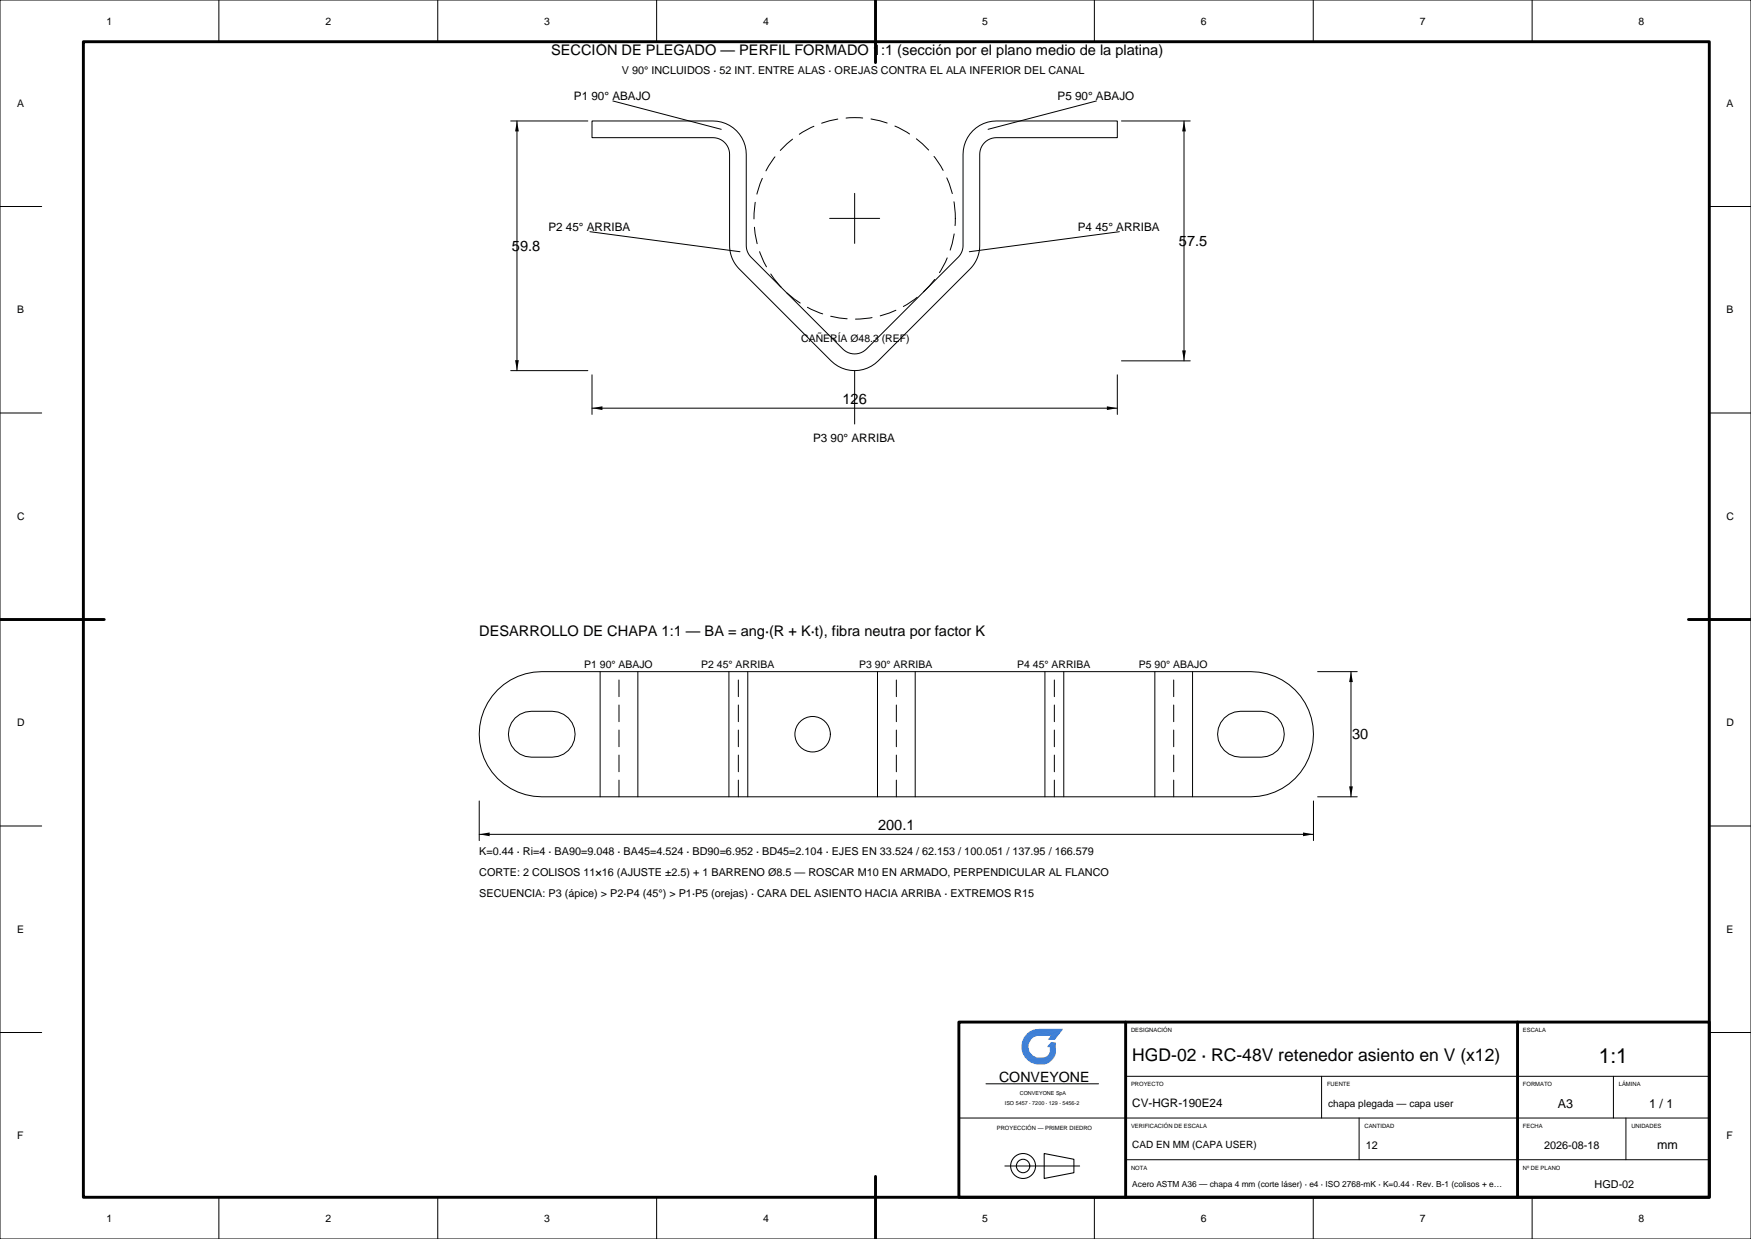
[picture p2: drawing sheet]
<svg xmlns="http://www.w3.org/2000/svg" width="420mm" height="297mm" viewBox="0 0 420 297" stroke-linecap="round" stroke-linejoin="round" font-family="sans-serif">
<defs><g id="words">
<text font-size="5" x="383.5" y="254.7">1:1</text>
<text font-size="4.2" x="271.6" y="254.4">HGD-02 · RC-48V retenedor asiento en V (x12)</text>
<g font-size="3.5">
<text x="132.2" y="13.3">SECCIÓN DE PLEGADO — PERFIL FORMADO 1:1 (sección por el plano medio de la platina)</text>
<text x="282.8" y="59">57.5</text>
<text x="122.8" y="60.2">59.8</text>
<text x="202.1" y="96.9">126</text>
<text x="114.9" y="152.5">DESARROLLO DE CHAPA 1:1 — BA = ang·(R + K·t), fibra neutra por factor K</text>
<text x="324.3" y="177.3">30</text>
<text x="210.6" y="199.1">200.1</text>
</g>
<text font-size="3.4" x="239.6" y="259.4">CONVEYONE</text>
<g font-size="3">
<text x="373.7" y="265.5">A3</text>
<text x="395.6" y="265.5">1 / 1</text>
<text x="397.5" y="275.5">mm</text>
</g>
<g font-size="2.8">
<text x="137.7" y="24">P1 90° ABAJO</text>
<text x="253.7" y="24">P5 90° ABAJO</text>
<text x="131.5" y="55.4">P2 45° ARRIBA</text>
<text x="258.5" y="55.4">P4 45° ARRIBA</text>
<text x="195" y="105.9">P3 90° ARRIBA</text>
<text x="271.6" y="265.4">CV-HGR-190E24</text>
</g>
<g font-size="2.6">
<text x="149.2" y="17.7">V 90° INCLUIDOS · 52 INT. ENTRE ALAS · OREJAS CONTRA EL ALA INFERIOR DEL CANAL</text>
<text x="114.9" y="205">K=0.44 · Ri=4 · BA90=9.048 · BA45=4.524 · BD90=6.952 · BD45=2.104 · EJES EN 33.524 / 62.153 / 100.051 / 137.95 / 166.579</text>
<text x="114.9" y="210">CORTE: 2 COLISOS 11×16 (AJUSTE ±2.5) + 1 BARRENO Ø8.5 — ROSCAR M10 EN ARMADO, PERPENDICULAR AL FLANCO</text>
<text x="114.9" y="215">SECUENCIA: P3 (ápice) &gt; P2·P4 (45°) &gt; P1·P5 (orejas) · CARA DEL ASIENTO HACIA ARRIBA · EXTREMOS R15</text>
<text x="327.6" y="275.3">12</text>
<text x="370.4" y="275.3">2026-08-18</text>
<text x="382.5" y="284.8">HGD-02</text>
</g>
<g font-size="2.5">
<text x="25.6" y="5.9">1</text>
<text x="78.1" y="5.9">2</text>
<text x="130.6" y="5.9">3</text>
<text x="183.1" y="5.9">4</text>
<text x="235.6" y="5.9">5</text>
<text x="288.1" y="5.9">6</text>
<text x="340.6" y="5.9">7</text>
<text x="393.1" y="5.9">8</text>
<text x="4.2" y="25.7">A</text>
<text x="414.2" y="25.7">A</text>
<text x="4.2" y="75.1">B</text>
<text x="414.2" y="75.1">B</text>
<text x="192.2" y="81.9">CAÑERÍA Ø48.3 (REF)</text>
<text x="4.2" y="124.7">C</text>
<text x="414.2" y="124.7">C</text>
<text x="140.1" y="160.1">P1 90° ABAJO</text>
<text x="168.2" y="160.1">P2 45° ARRIBA</text>
<text x="206.1" y="160.1">P3 90° ARRIBA</text>
<text x="244" y="160.1">P4 45° ARRIBA</text>
<text x="273.2" y="160.1">P5 90° ABAJO</text>
<text x="4.2" y="174.1">D</text>
<text x="414.2" y="174.1">D</text>
<text x="4.2" y="223.7">E</text>
<text x="414.2" y="223.7">E</text>
<text x="4.2" y="273.1">F</text>
<text x="414.2" y="273.1">F</text>
<text x="25.6" y="292.9">1</text>
<text x="78.1" y="292.9">2</text>
<text x="130.6" y="292.9">3</text>
<text x="183.1" y="292.9">4</text>
<text x="235.6" y="292.9">5</text>
<text x="288.1" y="292.9">6</text>
<text x="340.6" y="292.9">7</text>
<text x="393.1" y="292.9">8</text>
</g>
<g font-size="2.4">
<text x="318.6" y="265.3">chapa plegada — capa user</text>
<text x="271.6" y="275.3">CAD EN MM (CAPA USER)</text>
</g>
<text font-size="2" x="271.6" y="284.6">Acero ASTM A36 — chapa 4 mm (corte láser) · e4 · ISO 2768-mK · K=0.44 · Rev. B-1 (colisos + e…</text>
<g font-size="1.4">
<text x="271.3" y="247.4">DESIGNACIÓN</text>
<text x="365.3" y="247.4">ESCALA</text>
<text x="271.3" y="260.4">PROYECTO</text>
<text x="318.3" y="260.4">FUENTE</text>
<text x="365.3" y="260.4">FORMATO</text>
<text x="388.3" y="260.4">LÁMINA</text>
<text x="239.1" y="270.9">PROYECCIÓN — PRIMER DIEDRO</text>
<text x="271.3" y="270.4">VERIFICACIÓN DE ESCALA</text>
<text x="327.3" y="270.4">CANTIDAD</text>
<text x="365.3" y="270.4">FECHA</text>
<text x="391.3" y="270.4">UNIDADES</text>
<text x="271.3" y="280.4">NOTA</text>
<text x="365.3" y="280.4">Nº DE PLANO</text>
</g>
<g font-size="1.3">
<text x="244.6" y="262.5">CONVEYONE SpA</text>
<text x="241" y="264.9">ISO 5457 · 7200 · 129 · 5456-2</text>
</g>
</g></defs>
<g fill="none" stroke="#000" stroke-width=".24">
<path d="M0 0h420v297h-420zM52.5 0v10M105 0v10M157.5 0v10M210 0v10M262.5 0v10M315 0v10M367.5 0v10M122.5 29h18.5M124 29v59.8M142 29h29a8 8 0 0 1 8 8v21.8l.4 1.8 .8 1.1 22 22a4 4 0 0 0 5.6 0l22-22 .8-1.1 .4-1.8v-21.8a8 8 0 0 1 8-8h29v4h-29a4 4 0 0 0-4 4v21.8a8 8 0 0 1-2.3 5.7l-22 22a8 8 0 0 1-11.4 0l-22-22a8 8 0 0 1-2.3-5.7v-21.8a4 4 0 0 0-4-4h-29zM147 24.2l26 6.8"/>
<path d="M263 24.2l-26 6.8M269 29h16.5M284 29v57.5M0 49.5h10M141.5 55.5l36 4.8M199 52.3h12M205 46.3v12M268.5 55.5l-36 4.8M410 49.5h10M0 99h10M122.5 88.8h18.5M142 89.8v9.5"/>
<path d="M142 97.8h126M205 88.8v12.8M268 89.8v9.5M269 86.5h16.5M410 99h10M0 148.5h10M410 148.5h10M119.3 165.4a15 15 0 0 1 10.6-4.4h170.2a15 15 0 0 1 15 15 15 15 0 0 1-15 15h-170.2a15 15 0 0 1-13.8-9.3 15 15 0 0 1 3.2-16.3zM123.6 172.1l1.1-.9 1.3-.5 1.4-.2h5a5.5 5.5 0 0 1 5.6 5.5 5.5 5.5 0 0 1-5.6 5.5h-5a5.5 5.5 0 0 1-5-3.4 5.5 5.5 0 0 1 1.2-6zM143.9 161v30M153 161v30M174.8 161v30"/>
<path d="M179.4 161v30M210.5 161v30M219.5 161v30M250.6 161v30M255.2 161v30M277 161v30M286 161v30M293.7 172.1l1.1-.9 1.3-.5 1.5-.2h5a5.5 5.5 0 0 1 5.5 5.5 5.5 5.5 0 0 1-5.5 5.5h-5a5.5 5.5 0 0 1-5.1-3.4 5.5 5.5 0 0 1 1.2-6zM316.1 161h9.5M324.1 161v30M0 198h10M114.9 192v9.5"/>
<path d="M315.1 192v9.5M316.1 191h9.5M410 198h10M114.9 200h200.2M0 247.5h10M236.5 259.8h27M270 258h140M317 258v10M387 258v10M410 247.5h10M230 268h180M241 279.5h18"/>
<path d="M270 278h140M326 268v10M390 268v10M52.5 287v10M105 287v10M157.5 287v10M210 287v10M262.5 287v10M315 287v10M367.5 287v10"/>
<circle cx="194.9" cy="176" r="4.3"/>
</g>
<path d="M229.2 52.3a24.2 24.2 0 0 0-35.7-21.2 24.2 24.2 0 0 0-1.7 41.5 24.2 24.2 0 0 0 37.3-18.3l.1-2M148.5 191v-30M177.1 191v-30M215 191v-30M252.9 191v-30M281.5 191v-30" fill="none" stroke="#000" stroke-width=".24" stroke-dasharray="4 2"/>
<g fill="none" stroke="#000" stroke-width=".25">
<path d="M250.5 276.5l7.1 1.4v3.2l-7.1 1.4z"/>
<circle cx="245.4" cy="279.5" r="2.99"/>
<circle cx="245.4" cy="279.5" r="1.61"/>
</g>
<path d="M124 29l.4 2.5h-.9zM284 29l.4 2.5h-.9zM123.5 86.3h.9l-.4 2.5zM142 97.8l2.5-.4v.9zM265.5 97.4l2.5 .4-2.5 .5zM283.5 84h.9l-.4 2.5zM324.1 161l.4 2.5h-.9zM323.6 188.5h.9l-.4 2.5zM114.9 200l2.5-.5v.9zM312.6 199.5l2.5 .5-2.5 .4z" fill="#000"/>
<path d="M20 10h390v277h-390zM210 0v15M0 148.5h25M405 148.5h15M230 245h180v42h-180zM270 245v42M364 245v42M210 282v15" fill="none" stroke="#000" stroke-width=".7"/>
<path d="M248.5 246.6h6.4" fill="none" stroke="#3b7dd6" stroke-width=".24"/>
<g fill="#3b7dd6">
<path d="M246.9 247.3l1.6-.6z"/>
<path d="M246.4 247.7l.5-.4-1 1z"/>
<path d="M245.9 248.3l-.8 1.5z"/>
<path d="M245.1 249.8l-.1 1.6z"/>
<path d="M245 251.4l.3 1.1z"/>
<path d="M245.3 252.5l.8 1.3z"/>
<path d="M246.1 253.8l1.3 1z"/>
<path d="M247.4 254.8l1.5 .4z"/>
</g>
<path d="M248.9 255h2.6" fill="none" stroke="#3b7dd6" stroke-width=".38"/>
<g fill="#3b7dd6">
<path d="M252.9 253.5l-1.4 1.3z"/>
<path d="M253.2 252.7l-.3 .8z"/>
</g>
<path d="M253.2 249.9v2.8" fill="none" stroke="#3b7dd6" stroke-width=".24"/>
<g fill="#3b7dd6">
<path d="M252 249.8l1.3 .1-2.1 .9z"/>
<path d="M251.2 250.8l.6 .2h-.6z"/>
<path d="M252 248.3l-.6 .9z"/>
<path d="M251.4 249.2l3.6-2.5-2 2.6z"/>
</g>
<path d="M248.5 246.7h6.5" fill="none" stroke="#3b7dd6" stroke-width=".24"/>
<g fill="#3b7dd6">
<path d="M245.9 248.3l1-1 1.6-.6z"/>
<path d="M245.9 248.3l-.9 3.1 .1-1.6z"/>
<path d="M245 251.4l1.1 2.4-.8-1.3z"/>
<path d="M246.1 253.8l2.8 1.4-1.5-.4z"/>
<path d="M248.9 255.2l4-1.7-1.4 1.3z"/>
</g>
<path d="M253.1 249.9v3.6" fill="none" stroke="#3b7dd6" stroke-width=".38"/>
<g fill="#3b7dd6">
<path d="M251.2 250.8l2.1-.9-1.5 1.1z"/>
<path d="M252 248.3l3-1.6-3.6 2.5z"/>
<path d="M245.9 248.3l2.6-1.6h6.5z"/>
<path d="M245.9 248.3l.2 5.5-1.1-2.4z"/>
<path d="M246.1 253.8l6.8-.3-4 1.7z"/>
<path d="M251.8 251l1.5-1.1-.4 3.6z"/>
<path d="M251.9 248.3l3.1-1.6z"/>
<path d="M251.8 251l1.1 2.5-1.1-1.5z"/>
<path d="M248.8 248.3l6.2-1.6-3.1 1.6z"/>
<path d="M251.8 252l1.1 1.5-1.3-.9z"/>
<path d="M245.9 248.3l9.1-1.6-6.2 1.6z"/>
<path d="M251.6 252.6l1.3 .9-1.7-.4z"/>
</g>
<path d="M245.9 248.4h2.9" fill="none" stroke="#3b7dd6" stroke-width=".28"/>
<path d="M250.6 253.3h2.3" fill="none" stroke="#3b7dd6" stroke-width=".35"/>
<path d="M245.9 248.5h2.2" fill="none" stroke="#3b7dd6" stroke-width=".42"/>
<path d="M246.1 253.6h6.8" fill="none" stroke="#3b7dd6" stroke-width=".37"/>
<path d="M245.9 248.3l1.9 .4-.5 .5z" fill="#3b7dd6"/>
<path d="M246.1 253.6h4.5" fill="none" stroke="#3b7dd6" stroke-width=".37"/>
<path d="M245.9 248.3l1.4 .9-.4 .8z" fill="#3b7dd6"/>
<path d="M246.1 253.6h2.8" fill="none" stroke="#3b7dd6" stroke-width=".44"/>
<g fill="#3b7dd6">
<path d="M245.9 248.3l1 1.7-.2 .5z"/>
<path d="M246.1 253.8l1.6-.8 .7 .4z"/>
<path d="M245.9 248.3l.8 2.2v.7z"/>
<path d="M247.2 252.5l.5 .5-1.6 .8z"/>
<path d="M245.9 248.3l1 3.7z"/>
<path d="M246.9 252l.3 .5-1.1 1.3z"/>
<path d="M245.9 248.3l1 3.7-.8 1.8z"/>
</g>
<use href="#words"/>
</svg>
